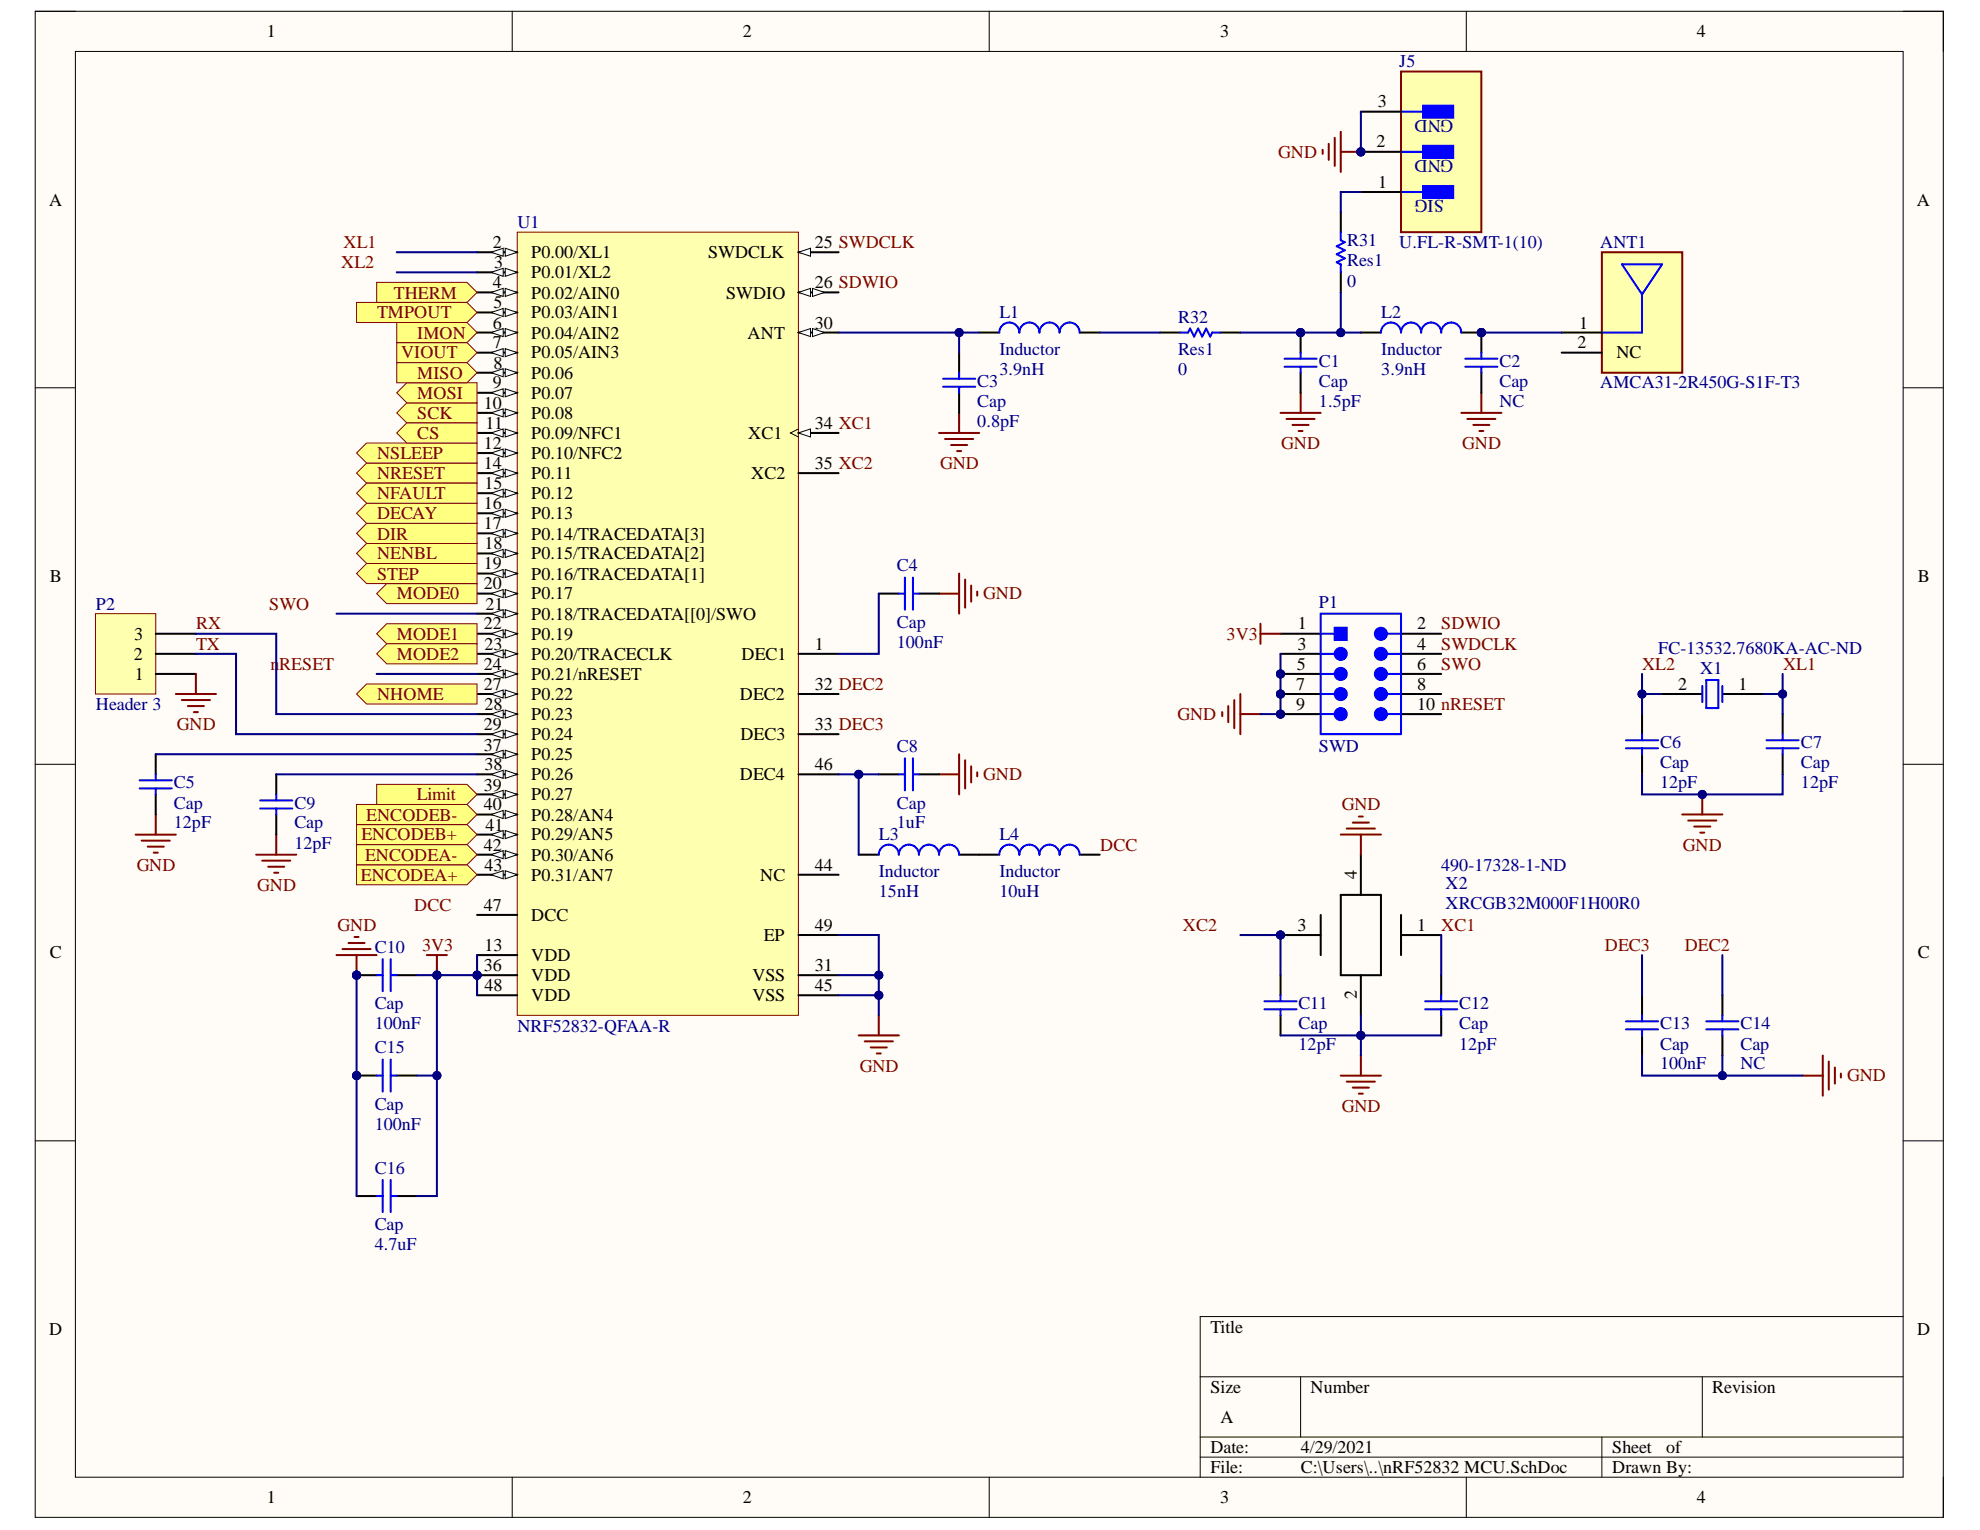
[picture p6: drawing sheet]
<svg xmlns="http://www.w3.org/2000/svg" width="279mm" height="216mm" viewBox="0 0 279 216" stroke-linecap="round" stroke-linejoin="round" font-family="sans-serif">
<defs><g id="words">
<g font-size="2.5">
<text x="37.6" y="5.3">1</text>
<text x="104.8" y="5.3">2</text>
<text x="172.2" y="5.3">3</text>
<text x="239.4" y="5.3">4</text>
<text x="194.4" y="15.1">3</text>
<text x="194.2" y="20.8">2</text>
<text x="6.9" y="29">A</text>
<text x="194.5" y="26.5">1</text>
<text x="270.5" y="29">A</text>
<text x="69.5" y="35">2</text>
<text x="115" y="35">25 SWDCLK</text>
<text x="69.5" y="40.7">4</text>
<text x="69.7" y="37.8">3</text>
<text x="75" y="36.5">P0.00/XL1</text>
<text x="75" y="39.3">P0.01/XL2</text>
<text x="99.9" y="36.5">SWDCLK</text>
<text x="115" y="40.7">26 SDWIO</text>
<text x="69.5" y="46.4">6</text>
<text x="69.6" y="43.5">5</text>
<text x="75" y="42.1">P0.02/AIN0</text>
<text x="75" y="44.9">P0.03/AIN1</text>
<text x="75" y="47.8">P0.04/AIN2</text>
<text x="102.5" y="42.1">SWDIO</text>
<text x="105.5" y="47.8">ANT</text>
<text x="115" y="46.4">30</text>
<text x="222.8" y="46.4">1</text>
<text x="69.5" y="49.1">7</text>
<text x="69.6" y="52">8</text>
<text x="75" y="50.6">P0.05/AIN3</text>
<text x="75" y="53.5">P0.06</text>
<text x="222.6" y="49.1">2</text>
<text x="228.1" y="50.6">NC</text>
<text x="68.3" y="57.7">10</text>
<text x="69.5" y="54.8">9</text>
<text x="75" y="56.3">P0.07</text>
<text x="75" y="59.1">P0.08</text>
<text x="68.3" y="63.4">12</text>
<text x="68.5" y="60.5">11</text>
<text x="75" y="61.9">P0.09/NFC1</text>
<text x="75" y="64.8">P0.10/NFC2</text>
<text x="105.6" y="61.9">XC1</text>
<text x="115" y="60.5">34 XC1</text>
<text x="68.3" y="71.8">16</text>
<text x="68.3" y="66.2">14</text>
<text x="68.4" y="69">15</text>
<text x="75" y="70.5">P0.12</text>
<text x="75" y="67.6">P0.11</text>
<text x="106" y="67.6">XC2</text>
<text x="115" y="66.2">35 XC2</text>
<text x="68.3" y="74.7">17</text>
<text x="68.4" y="77.5">18</text>
<text x="75" y="73.3">P0.13</text>
<text x="75" y="76.1">P0.14/TRACEDATA[3]</text>
<text x="7" y="82.1">B</text>
<text x="68.3" y="80.4">19</text>
<text x="68.3" y="83.2">20</text>
<text x="75" y="78.9">P0.15/TRACEDATA[2]</text>
<text x="75" y="81.8">P0.16/TRACEDATA[1]</text>
<text x="270.6" y="82.1">B</text>
<text x="68.3" y="88.8">22</text>
<text x="68.5" y="86">21</text>
<text x="75" y="84.6">P0.17</text>
<text x="75" y="87.5">P0.18/TRACEDATA[[0]/SWO</text>
<text x="183.2" y="88.8">1</text>
<text x="200" y="88.8">2</text>
<text x="18.9" y="93.1">2</text>
<text x="19" y="90.3">3</text>
<text x="19" y="95.9">1</text>
<text x="68.3" y="94.6">24</text>
<text x="68.4" y="91.7">23</text>
<text x="75" y="90.3">P0.19</text>
<text x="75" y="93.1">P0.20/TRACECLK</text>
<text x="75" y="95.9">P0.21/nRESET</text>
<text x="104.7" y="93.1">DEC1</text>
<text x="115" y="91.7">1</text>
<text x="183" y="94.6">5</text>
<text x="183.1" y="91.7">3</text>
<text x="200" y="91.7">4</text>
<text x="200" y="94.6">6</text>
<text x="68.3" y="97.4">27</text>
<text x="68.4" y="100.2">28</text>
<text x="75" y="98.8">P0.22</text>
<text x="75" y="101.6">P0.23</text>
<text x="104.4" y="98.8">DEC2</text>
<text x="115" y="97.4">32 DEC2</text>
<text x="182.9" y="97.4">7</text>
<text x="182.9" y="100.2">9</text>
<text x="200" y="97.4">8</text>
<text x="200" y="100.2">10 nRESET</text>
<text x="236.8" y="97.4">2</text>
<text x="245.3" y="97.4">1</text>
<text x="68.3" y="103">29</text>
<text x="68.3" y="105.9">37</text>
<text x="75" y="104.5">P0.24</text>
<text x="75" y="107.3">P0.25</text>
<text x="104.5" y="104.5">DEC3</text>
<text x="115" y="103">33 DEC3</text>
<text x="68.3" y="111.6">39</text>
<text x="68.4" y="108.7">38</text>
<text x="75" y="110.1">P0.26</text>
<text x="75" y="112.9">P0.27</text>
<text x="104.4" y="110.1">DEC4</text>
<text x="115" y="108.7">46</text>
<text x="68.3" y="114.4">40</text>
<text x="68.5" y="117.2">41</text>
<text x="75" y="115.8">P0.28/AN4</text>
<text x="75" y="118.6">P0.29/AN5</text>
<text x="68.3" y="120">42</text>
<text x="68.4" y="122.9">43</text>
<text x="75" y="121.5">P0.30/AN6</text>
<text x="75" y="124.3">P0.31/AN7</text>
<text x="107.3" y="124.3">NC</text>
<text x="115" y="122.9">44</text>
<text x="191.5" y="124" transform="rotate(-90 191.5 124)">4</text>
<text x="68.3" y="128.6">47</text>
<text x="75" y="129.9">DCC</text>
<text x="115" y="131.4">49</text>
<text x="183.1" y="131.4">3</text>
<text x="200" y="131.4">1</text>
<text x="7" y="135.3">C</text>
<text x="68.3" y="137">36</text>
<text x="68.4" y="134.2">13</text>
<text x="75" y="135.6">VDD</text>
<text x="107.8" y="132.8">EP</text>
<text x="115" y="137">31</text>
<text x="270.6" y="135.3">C</text>
<text x="68.4" y="139.9">48</text>
<text x="75" y="141.3">VDD</text>
<text x="75" y="138.5">VDD</text>
<text x="106.2" y="138.5">VSS</text>
<text x="106.2" y="141.3">VSS</text>
<text x="115" y="139.9">45</text>
<text x="191.5" y="141" transform="rotate(-90 191.5 141)">2</text>
<text x="6.9" y="188.4">D</text>
<text x="170.8" y="188">Title</text>
<text x="270.6" y="188.4">D</text>
<text x="170.8" y="196.6">Size</text>
<text x="184.9" y="196.6">Number</text>
<text x="241.6" y="196.6">Revision</text>
<text x="172.2" y="200.8">A</text>
<text x="170.8" y="205">Date:</text>
<text x="170.8" y="207.9">File:</text>
<text x="183.6" y="205">4/29/2021</text>
<text x="183.6" y="207.9">C:\Users\..\nRF52832 MCU.SchDoc</text>
<text x="227.5" y="205">Sheet</text>
<text x="227.5" y="207.9">Drawn By:</text>
<text x="235.1" y="205">of</text>
<text x="37.6" y="212.1">1</text>
<text x="104.8" y="212.1">2</text>
<text x="172.2" y="212.1">3</text>
<text x="239.4" y="212.1">4</text>
</g>
<g font-size="2.5" fill="#000080">
<text x="197.5" y="9.5">J5</text>
<text x="205.1" y="16.9" transform="rotate(-180 205.1 16.9)">GND</text>
<text x="205.1" y="22.6" transform="rotate(-180 205.1 22.6)">GND</text>
<text x="203.7" y="28.3" transform="rotate(-180 203.7 28.3)">SIG</text>
<text x="73" y="32.1">U1</text>
<text x="190.1" y="34.8">R31</text>
<text x="197.5" y="35">U.FL-R-SMT-1(10)</text>
<text x="225.8" y="35">ANT1</text>
<text x="190.1" y="40.4">0</text>
<text x="190.1" y="37.6">Res1</text>
<text x="141" y="44.9">L1</text>
<text x="166.2" y="45.5">R32</text>
<text x="194.9" y="44.9">L2</text>
<text x="141" y="52.9">3.9nH</text>
<text x="141" y="50.1">Inductor</text>
<text x="166.2" y="52.9">0</text>
<text x="166.2" y="50.1">Res1</text>
<text x="186.1" y="51.8">C1</text>
<text x="194.9" y="52.9">3.9nH</text>
<text x="194.9" y="50.1">Inductor</text>
<text x="211.6" y="51.8">C2</text>
<text x="137.9" y="54.6">C3</text>
<text x="137.9" y="57.4">Cap</text>
<text x="186.1" y="57.4">1.5pF</text>
<text x="186.1" y="54.6">Cap</text>
<text x="211.6" y="57.4">NC</text>
<text x="211.6" y="54.6">Cap</text>
<text x="225.8" y="54.8">AMCA31-2R450G-S1F-T3</text>
<text x="137.9" y="60.2">0.8pF</text>
<text x="126.6" y="80.6">C4</text>
<text x="13.5" y="86">P2</text>
<text x="126.6" y="88.6">Cap</text>
<text x="186.1" y="85.8">P1</text>
<text x="126.6" y="91.4">100nF</text>
<text x="234" y="92.3">FC-13532.7680KA-AC-ND</text>
<text x="239.9" y="95.1">X1</text>
<text x="13.5" y="100.2">Header 3</text>
<text x="126.6" y="106.2">C8</text>
<text x="186.1" y="106.2">SWD</text>
<text x="234.3" y="105.6">C6</text>
<text x="254.1" y="105.6">C7</text>
<text x="24.5" y="111.2">C5</text>
<text x="234.3" y="111.2">12pF</text>
<text x="234.3" y="108.4">Cap</text>
<text x="254.1" y="111.2">12pF</text>
<text x="254.1" y="108.4">Cap</text>
<text x="24.5" y="116.9">12pF</text>
<text x="24.5" y="114.1">Cap</text>
<text x="41.5" y="119.8">12pF</text>
<text x="41.5" y="114.1">C9</text>
<text x="41.5" y="116.9">Cap</text>
<text x="124" y="118.6">L3</text>
<text x="126.6" y="116.9">1uF</text>
<text x="126.6" y="114.1">Cap</text>
<text x="141" y="118.6">L4</text>
<text x="124" y="123.8">Inductor</text>
<text x="141" y="123.8">Inductor</text>
<text x="203.4" y="122.9">490-17328-1-ND</text>
<text x="204" y="125.4">X2</text>
<text x="124" y="126.5">15nH</text>
<text x="141" y="126.5">10uH</text>
<text x="204" y="128.2">XRCGB32M000F1H00R0</text>
<text x="52.9" y="134.5">C10</text>
<text x="52.9" y="142.4">Cap</text>
<text x="183.2" y="142.4">C11</text>
<text x="205.9" y="142.4">C12</text>
<text x="52.9" y="145.2">100nF</text>
<text x="52.9" y="148.6">C15</text>
<text x="73" y="145.6">NRF52832-QFAA-R</text>
<text x="183.2" y="148.1">12pF</text>
<text x="183.2" y="145.2">Cap</text>
<text x="205.9" y="148.1">12pF</text>
<text x="205.9" y="145.2">Cap</text>
<text x="234.3" y="145.2">C13</text>
<text x="234.3" y="148.1">Cap</text>
<text x="245.6" y="145.2">C14</text>
<text x="245.6" y="148.1">Cap</text>
<text x="234.3" y="150.9">100nF</text>
<text x="245.6" y="150.9">NC</text>
<text x="52.9" y="159.4">100nF</text>
<text x="52.9" y="156.6">Cap</text>
<text x="52.9" y="165.6">C16</text>
<text x="52.9" y="173.6">Cap</text>
<text x="52.9" y="176.4">4.7uF</text>
</g>
<g font-size="2.5" fill="#800000">
<text x="180.4" y="22.3">GND</text>
<text x="48.5" y="35">XL1</text>
<text x="48.1" y="37.8">XL2</text>
<text x="53.2" y="44.9">TMPOUT</text>
<text x="55.6" y="42.1">THERM</text>
<text x="58.9" y="47.8">IMON</text>
<text x="56.6" y="50.6">VIOUT</text>
<text x="58.9" y="53.5">MISO</text>
<text x="58.9" y="59.1">SCK</text>
<text x="58.9" y="56.3">MOSI</text>
<text x="53.2" y="64.8">NSLEEP</text>
<text x="58.9" y="61.9">CS</text>
<text x="180.8" y="63.4">GND</text>
<text x="206.3" y="63.4">GND</text>
<text x="53.2" y="67.6">NRESET</text>
<text x="53.2" y="70.5">NFAULT</text>
<text x="132.7" y="66.2">GND</text>
<text x="53.2" y="76.1">DIR</text>
<text x="53.2" y="73.3">DECAY</text>
<text x="53.2" y="78.9">NENBL</text>
<text x="53.2" y="81.8">STEP</text>
<text x="27.7" y="88.8">RX</text>
<text x="38" y="86">SWO</text>
<text x="56" y="84.6">MODE0</text>
<text x="138.7" y="84.6">GND</text>
<text x="203.4" y="88.8">SDWIO</text>
<text x="27.7" y="91.7">TX</text>
<text x="38.2" y="94.6">nRESET</text>
<text x="56" y="90.3">MODE1</text>
<text x="56" y="93.1">MODE2</text>
<text x="173.1" y="90.3">3V3</text>
<text x="203.4" y="91.7">SWDCLK</text>
<text x="203.4" y="94.6">SWO</text>
<text x="231.7" y="94.6">XL2</text>
<text x="251.6" y="94.6">XL1</text>
<text x="53.2" y="98.8">NHOME</text>
<text x="166.2" y="101.6">GND</text>
<text x="25" y="103">GND</text>
<text x="58.8" y="112.9">Limit</text>
<text x="138.7" y="110.1">GND</text>
<text x="51" y="118.6">ENCODEB+</text>
<text x="51.7" y="115.8">ENCODEB-</text>
<text x="189.3" y="114.4">GND</text>
<text x="19.3" y="122.9">GND</text>
<text x="36.3" y="125.7">GND</text>
<text x="50.9" y="124.3">ENCODEA+</text>
<text x="51.5" y="121.5">ENCODEA-</text>
<text x="155.2" y="120">DCC</text>
<text x="237.5" y="120">GND</text>
<text x="47.6" y="131.4">GND</text>
<text x="58.5" y="128.6">DCC</text>
<text x="166.9" y="131.4">XC2</text>
<text x="203.4" y="131.4">XC1</text>
<text x="59.6" y="134.2">3V3</text>
<text x="226.5" y="134.2">DEC3</text>
<text x="237.7" y="134.2">DEC2</text>
<text x="121.3" y="151.2">GND</text>
<text x="260.7" y="152.6">GND</text>
<text x="189.3" y="156.9">GND</text>
</g>
</g></defs>
<path d="M5 1.6h269.2v212.5h-269.2z" fill-rule="evenodd" fill="#fffcf8"/>
<path d="M5 1.6h269.2v212.5h-269.2z" fill="none" stroke="#000" stroke-width=".14"/>
<path d="M10.6 7.3h258v201.2h-258z" fill-rule="evenodd" fill="#fffcf8"/>
<g fill="none" stroke="#000" stroke-width=".14">
<path d="M5 1.6h5.6M10.6 7.3h258v201.2h-258zM72.3 1.6v5.7M139.6 1.6v5.7M206.9 1.6v5.7M268.6 1.6h5.6v5.7M5 54.7h5.6M268.6 54.7h5.6M5 107.8h5.6M268.6 107.8h5.6M5 161h5.6M268.6 161h5.6"/>
<path d="M169.4 194.3h99.2M183.5 194.3v8.5M240.2 194.3v8.5M268.6 185.8h-99.2v22.7M72.3 208.5v5.6M139.6 208.5v5.6M169.4 202.8h99.2M169.4 205.6h99.2M206.9 208.5v5.6M226 202.8v5.7M274.2 208.5v5.6"/>
</g>
<circle cx="67.3" cy="137.6" r=".57" fill="#000080"/>
<circle cx="67.3" cy="137.6" r=".57" fill="none" stroke="#000080" stroke-width=".14"/>
<path d="M73 32.8h39.7v110.5h-39.7z" fill-rule="evenodd" fill="#ffffb0"/>
<path d="M73 32.8h39.7v110.5h-39.7z" fill="none" stroke="#800000" stroke-width=".14"/>
<path d="M67.3 78.1h5.7" fill="none" stroke="#000" stroke-width=".29"/>
<path d="M71.3 77.5l1.7 .6-1.7 .6z" fill="#f8fcff"/>
<path d="M71.3 77.5l1.7 .6-1.7 .6z" fill="none" stroke="#000" stroke-width=".14"/>
<path d="M69.3 78.1l1.7-.6v1.2z" fill="#f8fcff"/>
<path d="M69.3 78.1l1.7-.6v1.2z" fill="none" stroke="#000" stroke-width=".14"/>
<path d="M67.3 129.1h5.7M67.3 120.6h5.7" fill="none" stroke="#000" stroke-width=".29"/>
<path d="M71.3 120l1.7 .6-1.7 .6z" fill="#f8fcff"/>
<path d="M71.3 120l1.7 .6-1.7 .6z" fill="none" stroke="#000" stroke-width=".14"/>
<path d="M69.3 120.6l1.7-.6v1.2z" fill="#f8fcff"/>
<path d="M69.3 120.6l1.7-.6v1.2z" fill="none" stroke="#000" stroke-width=".14"/>
<path d="M67.3 35.6h5.7" fill="none" stroke="#000" stroke-width=".29"/>
<path d="M71.3 35l1.7 .6-1.7 .6z" fill="#f8fcff"/>
<path d="M71.3 35l1.7 .6-1.7 .6z" fill="none" stroke="#000" stroke-width=".14"/>
<path d="M69.3 35.6l1.7-.6v1.2z" fill="#f8fcff"/>
<path d="M69.3 35.6l1.7-.6v1.2z" fill="none" stroke="#000" stroke-width=".14"/>
<path d="M67.3 38.4h5.7" fill="none" stroke="#000" stroke-width=".29"/>
<path d="M71.3 37.9l1.7 .5-1.7 .6z" fill="#f8fcff"/>
<path d="M71.3 37.9l1.7 .5-1.7 .6z" fill="none" stroke="#000" stroke-width=".14"/>
<path d="M69.3 38.4l1.7-.5v1.1z" fill="#f8fcff"/>
<path d="M69.3 38.4l1.7-.5v1.1z" fill="none" stroke="#000" stroke-width=".14"/>
<path d="M67.3 41.3h5.7" fill="none" stroke="#000" stroke-width=".29"/>
<path d="M71.3 40.7l1.7 .6-1.7 .5z" fill="#f8fcff"/>
<path d="M71.3 40.7l1.7 .6-1.7 .5z" fill="none" stroke="#000" stroke-width=".14"/>
<path d="M69.3 41.3l1.7-.6v1.1z" fill="#f8fcff"/>
<path d="M69.3 41.3l1.7-.6v1.1z" fill="none" stroke="#000" stroke-width=".14"/>
<path d="M67.3 44.1h5.7" fill="none" stroke="#000" stroke-width=".29"/>
<path d="M71.3 43.5l1.7 .6-1.7 .6z" fill="#f8fcff"/>
<path d="M71.3 43.5l1.7 .6-1.7 .6z" fill="none" stroke="#000" stroke-width=".14"/>
<path d="M69.3 44.1l1.7-.6v1.2z" fill="#f8fcff"/>
<path d="M69.3 44.1l1.7-.6v1.2z" fill="none" stroke="#000" stroke-width=".14"/>
<path d="M67.3 46.9h5.7" fill="none" stroke="#000" stroke-width=".29"/>
<path d="M71.3 46.4l1.7 .5-1.7 .6z" fill="#f8fcff"/>
<path d="M71.3 46.4l1.7 .5-1.7 .6z" fill="none" stroke="#000" stroke-width=".14"/>
<path d="M69.3 46.9l1.7-.5v1.1z" fill="#f8fcff"/>
<path d="M69.3 46.9l1.7-.5v1.1z" fill="none" stroke="#000" stroke-width=".14"/>
<path d="M67.3 49.8h5.7" fill="none" stroke="#000" stroke-width=".29"/>
<path d="M71.3 49.2l1.7 .6-1.7 .5z" fill="#f8fcff"/>
<path d="M71.3 49.2l1.7 .6-1.7 .5z" fill="none" stroke="#000" stroke-width=".14"/>
<path d="M69.3 49.8l1.7-.6v1.1z" fill="#f8fcff"/>
<path d="M69.3 49.8l1.7-.6v1.1z" fill="none" stroke="#000" stroke-width=".14"/>
<path d="M67.3 52.6h5.7" fill="none" stroke="#000" stroke-width=".29"/>
<path d="M71.3 52l1.7 .6-1.7 .6z" fill="#f8fcff"/>
<path d="M71.3 52l1.7 .6-1.7 .6z" fill="none" stroke="#000" stroke-width=".14"/>
<path d="M69.3 52.6l1.7-.6v1.2z" fill="#f8fcff"/>
<path d="M69.3 52.6l1.7-.6v1.2z" fill="none" stroke="#000" stroke-width=".14"/>
<path d="M67.3 55.4h5.7" fill="none" stroke="#000" stroke-width=".29"/>
<path d="M71.3 54.9l1.7 .5-1.7 .6z" fill="#f8fcff"/>
<path d="M71.3 54.9l1.7 .5-1.7 .6z" fill="none" stroke="#000" stroke-width=".14"/>
<path d="M69.3 55.4l1.7-.5v1.1z" fill="#f8fcff"/>
<path d="M69.3 55.4l1.7-.5v1.1z" fill="none" stroke="#000" stroke-width=".14"/>
<path d="M67.3 58.3h5.7M112.7 137.6h5.6M67.3 140.4h5.7" fill="none" stroke="#000" stroke-width=".29"/>
<path d="M71.3 57.7l1.7 .6-1.7 .5z" fill="#f8fcff"/>
<path d="M71.3 57.7l1.7 .6-1.7 .5z" fill="none" stroke="#000" stroke-width=".14"/>
<path d="M69.3 58.3l1.7-.6v1.1z" fill="#f8fcff"/>
<path d="M69.3 58.3l1.7-.6v1.1z" fill="none" stroke="#000" stroke-width=".14"/>
<path d="M67.3 61.1h5.7" fill="none" stroke="#000" stroke-width=".29"/>
<path d="M71.3 60.5l1.7 .6-1.7 .6z" fill="#f8fcff"/>
<path d="M71.3 60.5l1.7 .6-1.7 .6z" fill="none" stroke="#000" stroke-width=".14"/>
<path d="M69.3 61.1l1.7-.6v1.2z" fill="#f8fcff"/>
<path d="M69.3 61.1l1.7-.6v1.2z" fill="none" stroke="#000" stroke-width=".14"/>
<path d="M67.3 63.9h5.7" fill="none" stroke="#000" stroke-width=".29"/>
<path d="M71.3 63.4l1.7 .5-1.7 .6z" fill="#f8fcff"/>
<path d="M71.3 63.4l1.7 .5-1.7 .6z" fill="none" stroke="#000" stroke-width=".14"/>
<path d="M69.3 63.9l1.7-.5v1.1z" fill="#f8fcff"/>
<path d="M69.3 63.9l1.7-.5v1.1z" fill="none" stroke="#000" stroke-width=".14"/>
<path d="M67.3 69.6h5.7M67.3 134.8h5.7" fill="none" stroke="#000" stroke-width=".29"/>
<path d="M71.3 69l1.7 .6-1.7 .6z" fill="#f8fcff"/>
<path d="M71.3 69l1.7 .6-1.7 .6z" fill="none" stroke="#000" stroke-width=".14"/>
<path d="M69.3 69.6l1.7-.6v1.2z" fill="#f8fcff"/>
<path d="M69.3 69.6l1.7-.6v1.2z" fill="none" stroke="#000" stroke-width=".14"/>
<path d="M67.3 72.4h5.7" fill="none" stroke="#000" stroke-width=".29"/>
<path d="M71.3 71.9l1.7 .5-1.7 .6z" fill="#f8fcff"/>
<path d="M71.3 71.9l1.7 .5-1.7 .6z" fill="none" stroke="#000" stroke-width=".14"/>
<path d="M69.3 72.4l1.7-.5v1.1z" fill="#f8fcff"/>
<path d="M69.3 72.4l1.7-.5v1.1z" fill="none" stroke="#000" stroke-width=".14"/>
<path d="M67.3 66.8h5.7" fill="none" stroke="#000" stroke-width=".29"/>
<path d="M71.3 66.2l1.7 .6-1.7 .5z" fill="#f8fcff"/>
<path d="M71.3 66.2l1.7 .6-1.7 .5z" fill="none" stroke="#000" stroke-width=".14"/>
<path d="M69.3 66.8l1.7-.6v1.1z" fill="#f8fcff"/>
<path d="M69.3 66.8l1.7-.6v1.1z" fill="none" stroke="#000" stroke-width=".14"/>
<path d="M67.3 75.3h5.7" fill="none" stroke="#000" stroke-width=".29"/>
<path d="M71.3 74.7l1.7 .6-1.7 .5z" fill="#f8fcff"/>
<path d="M71.3 74.7l1.7 .6-1.7 .5z" fill="none" stroke="#000" stroke-width=".14"/>
<path d="M69.3 75.3l1.7-.6v1.1z" fill="#f8fcff"/>
<path d="M69.3 75.3l1.7-.6v1.1z" fill="none" stroke="#000" stroke-width=".14"/>
<path d="M67.3 80.9h5.7" fill="none" stroke="#000" stroke-width=".29"/>
<path d="M71.3 80.4l1.7 .5-1.7 .6z" fill="#f8fcff"/>
<path d="M71.3 80.4l1.7 .5-1.7 .6z" fill="none" stroke="#000" stroke-width=".14"/>
<path d="M69.3 80.9l1.7-.5v1.1z" fill="#f8fcff"/>
<path d="M69.3 80.9l1.7-.5v1.1z" fill="none" stroke="#000" stroke-width=".14"/>
<path d="M112.7 41.3h5.6" fill="none" stroke="#000" stroke-width=".29"/>
<path d="M112.7 41.3l1.7-.6v1.1z" fill="#f8fcff"/>
<path d="M112.7 41.3l1.7-.6v1.1z" fill="none" stroke="#000" stroke-width=".14"/>
<path d="M114.7 40.7l1.7 .6-1.7 .5z" fill="#f8fcff"/>
<path d="M114.7 40.7l1.7 .6-1.7 .5z" fill="none" stroke="#000" stroke-width=".14"/>
<path d="M112.7 35.6h5.6" fill="none" stroke="#000" stroke-width=".29"/>
<path d="M112.7 35.6l1.7-.6v1.2z" fill="#f8fcff"/>
<path d="M112.7 35.6l1.7-.6v1.2z" fill="none" stroke="#000" stroke-width=".14"/>
<path d="M67.3 83.8h5.7" fill="none" stroke="#000" stroke-width=".29"/>
<path d="M71.3 83.2l1.7 .6-1.7 .5z" fill="#f8fcff"/>
<path d="M71.3 83.2l1.7 .6-1.7 .5z" fill="none" stroke="#000" stroke-width=".14"/>
<path d="M69.3 83.8l1.7-.6v1.1z" fill="#f8fcff"/>
<path d="M69.3 83.8l1.7-.6v1.1z" fill="none" stroke="#000" stroke-width=".14"/>
<path d="M67.3 86.6h5.7" fill="none" stroke="#000" stroke-width=".29"/>
<path d="M71.3 86l1.7 .6-1.7 .6z" fill="#f8fcff"/>
<path d="M71.3 86l1.7 .6-1.7 .6z" fill="none" stroke="#000" stroke-width=".14"/>
<path d="M69.3 86.6l1.7-.6v1.2z" fill="#f8fcff"/>
<path d="M69.3 86.6l1.7-.6v1.2z" fill="none" stroke="#000" stroke-width=".14"/>
<path d="M67.3 89.4h5.7" fill="none" stroke="#000" stroke-width=".29"/>
<path d="M71.3 88.9l1.7 .5-1.7 .6z" fill="#f8fcff"/>
<path d="M71.3 88.9l1.7 .5-1.7 .6z" fill="none" stroke="#000" stroke-width=".14"/>
<path d="M69.3 89.4l1.7-.5v1.1z" fill="#f8fcff"/>
<path d="M69.3 89.4l1.7-.5v1.1z" fill="none" stroke="#000" stroke-width=".14"/>
<path d="M67.3 92.3h5.7" fill="none" stroke="#000" stroke-width=".29"/>
<path d="M71.3 91.7l1.7 .6-1.7 .5z" fill="#f8fcff"/>
<path d="M71.3 91.7l1.7 .6-1.7 .5z" fill="none" stroke="#000" stroke-width=".14"/>
<path d="M69.3 92.3l1.7-.6v1.1z" fill="#f8fcff"/>
<path d="M69.3 92.3l1.7-.6v1.1z" fill="none" stroke="#000" stroke-width=".14"/>
<path d="M112.7 97.9h5.6M67.3 123.4h5.7" fill="none" stroke="#000" stroke-width=".29"/>
<path d="M71.3 122.9l1.7 .5-1.7 .6z" fill="#f8fcff"/>
<path d="M71.3 122.9l1.7 .5-1.7 .6z" fill="none" stroke="#000" stroke-width=".14"/>
<path d="M69.3 123.4l1.7-.5v1.1z" fill="#f8fcff"/>
<path d="M69.3 123.4l1.7-.5v1.1z" fill="none" stroke="#000" stroke-width=".14"/>
<path d="M112.7 46.9h5.6" fill="none" stroke="#000" stroke-width=".29"/>
<path d="M112.7 46.9l1.7-.5v1.1z" fill="#f8fcff"/>
<path d="M112.7 46.9l1.7-.5v1.1z" fill="none" stroke="#000" stroke-width=".14"/>
<path d="M114.7 46.4l1.7 .5-1.7 .6z" fill="#f8fcff"/>
<path d="M114.7 46.4l1.7 .5-1.7 .6z" fill="none" stroke="#000" stroke-width=".14"/>
<path d="M112.7 103.6h5.6M112.7 109.3h5.6M67.3 137.6h5.7M112.7 123.4h5.6M112.7 140.4h5.6" fill="none" stroke="#000" stroke-width=".29"/>
<circle cx="67.3" cy="137.6" r=".57" fill="#000080"/>
<circle cx="67.3" cy="137.6" r=".57" fill="none" stroke="#000080" stroke-width=".14"/>
<path d="M112.7 61.1h5.6" fill="none" stroke="#000" stroke-width=".29"/>
<path d="M112.7 61.1l1.7-.6v1.2z" fill="#f8fcff"/>
<path d="M112.7 61.1l1.7-.6v1.2zM112.7 60.5l-1.2 .6 1.2 .6" fill="none" stroke="#000" stroke-width=".14"/>
<path d="M112.7 66.8h5.6M67.3 95.1h5.7M112.7 92.3h5.6" fill="none" stroke="#000" stroke-width=".29"/>
<path d="M71.3 94.5l1.7 .6-1.7 .6z" fill="#f8fcff"/>
<path d="M71.3 94.5l1.7 .6-1.7 .6z" fill="none" stroke="#000" stroke-width=".14"/>
<path d="M69.3 95.1l1.7-.6v1.2z" fill="#f8fcff"/>
<path d="M69.3 95.1l1.7-.6v1.2z" fill="none" stroke="#000" stroke-width=".14"/>
<path d="M67.3 97.9h5.7" fill="none" stroke="#000" stroke-width=".29"/>
<path d="M71.3 97.4l1.7 .5-1.7 .6z" fill="#f8fcff"/>
<path d="M71.3 97.4l1.7 .5-1.7 .6z" fill="none" stroke="#000" stroke-width=".14"/>
<path d="M69.3 97.9l1.7-.5v1.1z" fill="#f8fcff"/>
<path d="M69.3 97.9l1.7-.5v1.1z" fill="none" stroke="#000" stroke-width=".14"/>
<path d="M67.3 100.8h5.7" fill="none" stroke="#000" stroke-width=".29"/>
<path d="M71.3 100.2l1.7 .6-1.7 .5z" fill="#f8fcff"/>
<path d="M71.3 100.2l1.7 .6-1.7 .5z" fill="none" stroke="#000" stroke-width=".14"/>
<path d="M69.3 100.8l1.7-.6v1.1z" fill="#f8fcff"/>
<path d="M69.3 100.8l1.7-.6v1.1z" fill="none" stroke="#000" stroke-width=".14"/>
<path d="M67.3 103.6h5.7" fill="none" stroke="#000" stroke-width=".29"/>
<path d="M71.3 103l1.7 .6-1.7 .6z" fill="#f8fcff"/>
<path d="M71.3 103l1.7 .6-1.7 .6z" fill="none" stroke="#000" stroke-width=".14"/>
<path d="M69.3 103.6l1.7-.6v1.2z" fill="#f8fcff"/>
<path d="M69.3 103.6l1.7-.6v1.2z" fill="none" stroke="#000" stroke-width=".14"/>
<path d="M67.3 106.4h5.7" fill="none" stroke="#000" stroke-width=".29"/>
<path d="M71.3 105.9l1.7 .5-1.7 .6z" fill="#f8fcff"/>
<path d="M71.3 105.9l1.7 .5-1.7 .6z" fill="none" stroke="#000" stroke-width=".14"/>
<path d="M69.3 106.4l1.7-.5v1.1z" fill="#f8fcff"/>
<path d="M69.3 106.4l1.7-.5v1.1z" fill="none" stroke="#000" stroke-width=".14"/>
<path d="M67.3 109.3h5.7" fill="none" stroke="#000" stroke-width=".29"/>
<path d="M71.3 108.7l1.7 .6-1.7 .5z" fill="#f8fcff"/>
<path d="M71.3 108.7l1.7 .6-1.7 .5z" fill="none" stroke="#000" stroke-width=".14"/>
<path d="M69.3 109.3l1.7-.6v1.1z" fill="#f8fcff"/>
<path d="M69.3 109.3l1.7-.6v1.1z" fill="none" stroke="#000" stroke-width=".14"/>
<path d="M67.3 112.1h5.7" fill="none" stroke="#000" stroke-width=".29"/>
<path d="M71.3 111.5l1.7 .6-1.7 .6z" fill="#f8fcff"/>
<path d="M71.3 111.5l1.7 .6-1.7 .6z" fill="none" stroke="#000" stroke-width=".14"/>
<path d="M69.3 112.1l1.7-.6v1.2z" fill="#f8fcff"/>
<path d="M69.3 112.1l1.7-.6v1.2z" fill="none" stroke="#000" stroke-width=".14"/>
<path d="M67.3 114.9h5.7" fill="none" stroke="#000" stroke-width=".29"/>
<path d="M71.3 114.4l1.7 .5-1.7 .6z" fill="#f8fcff"/>
<path d="M71.3 114.4l1.7 .5-1.7 .6z" fill="none" stroke="#000" stroke-width=".14"/>
<path d="M69.3 114.9l1.7-.5v1.1z" fill="#f8fcff"/>
<path d="M69.3 114.9l1.7-.5v1.1z" fill="none" stroke="#000" stroke-width=".14"/>
<path d="M67.3 117.8h5.7" fill="none" stroke="#000" stroke-width=".29"/>
<path d="M71.3 117.2l1.7 .6-1.7 .5z" fill="#f8fcff"/>
<path d="M71.3 117.2l1.7 .6-1.7 .5z" fill="none" stroke="#000" stroke-width=".14"/>
<path d="M69.3 117.8l1.7-.6v1.1z" fill="#f8fcff"/>
<path d="M69.3 117.8l1.7-.6v1.1z" fill="none" stroke="#000" stroke-width=".14"/>
<path d="M112.7 131.9h5.6" fill="none" stroke="#000" stroke-width=".29"/>
<g fill="none" stroke="#800000" stroke-width=".29">
<path d="M132.5 83.8h2.8M135.3 80.9v5.7M136.2 81.8v4M137 82.6v2.3M137.9 83.5v.6M19.1 117.8h5.7M20 118.6h4M20.8 119.5h2.3M22 114.9v2.9M39 117.8v2.8M21.7 120.3h.6M36.1 120.6h5.7"/>
<path d="M37 121.5h4M37.8 122.3h2.3M38.7 123.2h.6M60.2 134.8h2.9M61.7 134.8v2.8M254.4 151.8h2.8M257.2 148.9v5.7M258.1 149.8v4M258.9 150.6v2.3M259.8 151.5v.6"/>
</g>
<circle cx="61.7" cy="137.6" r=".57" fill="#000080"/>
<circle cx="61.7" cy="137.6" r=".57" fill="none" stroke="#000080" stroke-width=".14"/>
<path d="M47.5 134.8h5.7M48.3 133.9h4M49.2 133.1h2.2M50 132.2h.6M50.3 134.8v2.8" fill="none" stroke="#800000" stroke-width=".29"/>
<circle cx="50.3" cy="137.6" r=".57" fill="#000080"/>
<circle cx="50.3" cy="137.6" r=".57" fill="none" stroke="#000080" stroke-width=".14"/>
<g fill="none" stroke="#800000" stroke-width=".29">
<path d="M135.3 58.3v2.8M132.5 61.1h5.7M133.4 61.9h3.9M134.2 62.8h2.3M135.1 63.6h.5M132.5 109.3h2.8M135.3 106.4v5.7M136.2 107.3v4M137 108.1v2.3M137.9 109v.6M121.2 146.1h5.6M122 147h4"/>
<path d="M122.9 147.8h2.2M123.7 148.7h.6M124 143.3v2.8"/>
</g>
<circle cx="180.7" cy="95.1" r=".57" fill="#000080"/>
<circle cx="180.7" cy="95.1" r=".57" fill="none" stroke="#000080" stroke-width=".14"/>
<circle cx="180.7" cy="97.9" r=".57" fill="#000080"/>
<circle cx="180.7" cy="97.9" r=".57" fill="none" stroke="#000080" stroke-width=".14"/>
<circle cx="180.7" cy="100.8" r=".57" fill="#000080"/>
<circle cx="180.7" cy="100.8" r=".57" fill="none" stroke="#000080" stroke-width=".14"/>
<path d="M180.7 89.4h5.7M180.7 92.3h5.7M180.7 95.1h5.7M197.7 89.4h5.7M197.7 92.3h5.7" fill="none" stroke="#000" stroke-width=".29"/>
<circle cx="180.7" cy="95.1" r=".57" fill="#000080"/>
<circle cx="180.7" cy="95.1" r=".57" fill="none" stroke="#000080" stroke-width=".14"/>
<path d="M180.7 97.9h5.7M197.7 95.1h5.7" fill="none" stroke="#000" stroke-width=".29"/>
<circle cx="180.7" cy="97.9" r=".57" fill="#000080"/>
<circle cx="180.7" cy="97.9" r=".57" fill="none" stroke="#000080" stroke-width=".14"/>
<path d="M197.7 97.9h5.7M180.7 100.8h5.7" fill="none" stroke="#000" stroke-width=".29"/>
<circle cx="180.7" cy="100.8" r=".57" fill="#000080"/>
<circle cx="180.7" cy="100.8" r=".57" fill="none" stroke="#000080" stroke-width=".14"/>
<path d="M197.7 100.8h5.7" fill="none" stroke="#000" stroke-width=".29"/>
<path d="M186.4 92.3h1.9" fill="none" stroke="#00f" stroke-width=".29"/>
<circle cx="189.2" cy="92.3" r=".85" fill="#00f"/>
<g fill="none" stroke="#00f" stroke-width=".29">
<path d="M195.7 92.3h2"/>
<circle cx="189.2" cy="92.3" r=".85"/>
</g>
<circle cx="194.9" cy="92.3" r=".85" fill="#00f"/>
<g fill="none" stroke="#00f" stroke-width=".29">
<path d="M186.4 89.4h1.9M195.7 89.4h2"/>
<circle cx="194.9" cy="92.3" r=".85"/>
</g>
<circle cx="194.9" cy="89.4" r=".85" fill="#00f"/>
<g fill="none" stroke="#00f" stroke-width=".29">
<path d="M186.4 86.6h11.3v17h-11.3zM186.4 97.9h1.9"/>
<circle cx="194.9" cy="89.4" r=".85"/>
</g>
<circle cx="189.2" cy="97.9" r=".85" fill="#00f"/>
<g fill="none" stroke="#00f" stroke-width=".29">
<path d="M195.7 97.9h2"/>
<circle cx="189.2" cy="97.9" r=".85"/>
</g>
<circle cx="194.9" cy="97.9" r=".85" fill="#00f"/>
<g fill="none" stroke="#00f" stroke-width=".29">
<path d="M186.4 95.1h1.9"/>
<circle cx="194.9" cy="97.9" r=".85"/>
</g>
<circle cx="189.2" cy="95.1" r=".85" fill="#00f"/>
<g fill="none" stroke="#00f" stroke-width=".29">
<path d="M195.7 95.1h2"/>
<circle cx="189.2" cy="95.1" r=".85"/>
</g>
<circle cx="194.9" cy="95.1" r=".85" fill="#00f"/>
<g fill="none" stroke="#00f" stroke-width=".29">
<path d="M186.4 100.8h1.9"/>
<circle cx="194.9" cy="95.1" r=".85"/>
</g>
<circle cx="189.2" cy="100.8" r=".85" fill="#00f"/>
<g fill="none" stroke="#00f" stroke-width=".29">
<path d="M195.7 100.8h2"/>
<circle cx="189.2" cy="100.8" r=".85"/>
</g>
<circle cx="194.9" cy="100.8" r=".85" fill="#00f"/>
<circle cx="194.9" cy="100.8" r=".85" fill="none" stroke="#00f" stroke-width=".29"/>
<path d="M188.3 88.6h1.7v1.7h-1.7z" fill-rule="evenodd" fill="#00f"/>
<path d="M188.3 88.6h1.7v1.7h-1.7z" fill="none" stroke="#00f" stroke-width=".29"/>
<path d="M173.3 99.6v2.3M174.2 98.8v4M175 97.9v5.7M177.9 88v2.8M177.9 89.4h2.8M172.5 100.5v.6M175 100.8h2.9" fill="none" stroke="#800000" stroke-width=".29"/>
<circle cx="180.7" cy="131.9" r=".57" fill="#000080"/>
<circle cx="180.7" cy="131.9" r=".57" fill="none" stroke="#000080" stroke-width=".14"/>
<path d="M180.7 131.9h5.7M186.4 129.1v5.7M189.2 126.3h5.7v11.3h-5.7zM197.7 129.1v5.7M197.7 131.9h5.7" fill="none" stroke="#000" stroke-width=".29"/>
<circle cx="180.7" cy="131.9" r=".57" fill="#000080"/>
<circle cx="180.7" cy="131.9" r=".57" fill="none" stroke="#000080" stroke-width=".14"/>
<path d="M192 120.6v5.7M192 137.6v5.7" fill="none" stroke="#000" stroke-width=".29"/>
<path d="M189.2 117.8h5.7M190 116.9h4M190.9 116.1h2.3M191.7 115.2h.6M192 117.8v2.8M189.2 151.8h5.7M190 152.6h4M190.9 153.5h2.3M191.7 154.3h.6M192 148.9v2.9" fill="none" stroke="#800000" stroke-width=".29"/>
<path d="M50.3 122h15.6l1.4 1.4-1.4 1.5h-15.6z" fill-rule="evenodd" fill="#ffff80"/>
<path d="M50.3 122h15.6l1.4 1.4-1.4 1.5h-15.6z" fill="none" stroke="#800000" stroke-width=".14"/>
<path d="M50.3 116.4h15.6l1.4 1.4-1.4 1.4h-15.6z" fill-rule="evenodd" fill="#ffff80"/>
<path d="M50.3 116.4h15.6l1.4 1.4-1.4 1.4h-15.6z" fill="none" stroke="#800000" stroke-width=".14"/>
<path d="M50.3 119.2h15.6l1.4 1.4-1.4 1.4h-15.6z" fill-rule="evenodd" fill="#ffff80"/>
<path d="M50.3 119.2h15.6l1.4 1.4-1.4 1.4h-15.6z" fill="none" stroke="#800000" stroke-width=".14"/>
<path d="M50.3 113.5h15.6l1.4 1.4-1.4 1.5h-15.6z" fill-rule="evenodd" fill="#ffff80"/>
<path d="M50.3 113.5h15.6l1.4 1.4-1.4 1.5h-15.6z" fill="none" stroke="#800000" stroke-width=".14"/>
<path d="M56 48.3h9.9l1.4 1.5-1.4 1.4h-9.9z" fill-rule="evenodd" fill="#ffff80"/>
<path d="M56 48.3h9.9l1.4 1.5-1.4 1.4h-9.9z" fill="none" stroke="#800000" stroke-width=".14"/>
<path d="M53.2 39.8h12.7l1.4 1.5-1.4 1.4h-12.7z" fill-rule="evenodd" fill="#ffff80"/>
<path d="M53.2 39.8h12.7l1.4 1.5-1.4 1.4h-12.7z" fill="none" stroke="#800000" stroke-width=".14"/>
<path d="M56 45.5h9.9l1.4 1.4-1.4 1.4h-9.9z" fill-rule="evenodd" fill="#ffff80"/>
<path d="M56 45.5h9.9l1.4 1.4-1.4 1.4h-9.9z" fill="none" stroke="#800000" stroke-width=".14"/>
<path d="M53.2 83.8l1.4-1.5h12.7v2.9h-12.7z" fill-rule="evenodd" fill="#ffff80"/>
<path d="M53.2 83.8l1.4-1.5h12.7v2.9h-12.7z" fill="none" stroke="#800000" stroke-width=".14"/>
<path d="M53.2 89.4l1.4-1.4h12.7v2.8h-12.7z" fill-rule="evenodd" fill="#ffff80"/>
<path d="M53.2 89.4l1.4-1.4h12.7v2.8h-12.7z" fill="none" stroke="#800000" stroke-width=".14"/>
<path d="M53.2 92.3l1.4-1.5h12.7v2.9h-12.7z" fill-rule="evenodd" fill="#ffff80"/>
<path d="M53.2 92.3l1.4-1.5h12.7v2.9h-12.7z" fill="none" stroke="#800000" stroke-width=".14"/>
<path d="M50.3 78.1l1.4-1.4h15.6v2.8h-15.6z" fill-rule="evenodd" fill="#ffff80"/>
<path d="M50.3 78.1l1.4-1.4h15.6v2.8h-15.6z" fill="none" stroke="#800000" stroke-width=".14"/>
<path d="M50.3 80.9l1.4-1.4h15.6v2.8h-15.6z" fill-rule="evenodd" fill="#ffff80"/>
<path d="M50.3 80.9l1.4-1.4h15.6v2.8h-15.6z" fill="none" stroke="#800000" stroke-width=".14"/>
<path d="M50.3 75.3l1.4-1.5h15.6v2.9h-15.6z" fill-rule="evenodd" fill="#ffff80"/>
<path d="M50.3 75.3l1.4-1.5h15.6v2.9h-15.6z" fill="none" stroke="#800000" stroke-width=".14"/>
<path d="M50.3 72.4l1.4-1.4h15.6v2.8h-15.6z" fill-rule="evenodd" fill="#ffff80"/>
<path d="M50.3 72.4l1.4-1.4h15.6v2.8h-15.6z" fill="none" stroke="#800000" stroke-width=".14"/>
<path d="M50.3 66.8l1.4-1.5h15.6v2.9h-15.6z" fill-rule="evenodd" fill="#ffff80"/>
<path d="M50.3 66.8l1.4-1.5h15.6v2.9h-15.6z" fill="none" stroke="#800000" stroke-width=".14"/>
<path d="M50.3 63.9l1.4-1.4h15.6v2.8h-15.6z" fill-rule="evenodd" fill="#ffff80"/>
<path d="M50.3 63.9l1.4-1.4h15.6v2.8h-15.6z" fill="none" stroke="#800000" stroke-width=".14"/>
<path d="M50.3 69.6l1.4-1.4h15.6v2.8h-15.6z" fill-rule="evenodd" fill="#ffff80"/>
<path d="M50.3 69.6l1.4-1.4h15.6v2.8h-15.6z" fill="none" stroke="#800000" stroke-width=".14"/>
<path d="M50.3 97.9l1.4-1.4h15.6v2.8h-15.6z" fill-rule="evenodd" fill="#ffff80"/>
<path d="M50.3 97.9l1.4-1.4h15.6v2.8h-15.6z" fill="none" stroke="#800000" stroke-width=".14"/>
<path d="M56 58.3l1.4-1.5h9.9v2.9h-9.9z" fill-rule="evenodd" fill="#ffff80"/>
<path d="M56 58.3l1.4-1.5h9.9v2.9h-9.9z" fill="none" stroke="#800000" stroke-width=".14"/>
<path d="M56 55.4l1.4-1.4h9.9v2.8h-9.9z" fill-rule="evenodd" fill="#ffff80"/>
<path d="M56 55.4l1.4-1.4h9.9v2.8h-9.9z" fill="none" stroke="#800000" stroke-width=".14"/>
<path d="M56 51.2h9.9l1.4 1.4-1.4 1.4h-9.9z" fill-rule="evenodd" fill="#ffff80"/>
<path d="M56 51.2h9.9l1.4 1.4-1.4 1.4h-9.9z" fill="none" stroke="#800000" stroke-width=".14"/>
<path d="M56 61.1l1.4-1.4h9.9v2.8h-9.9z" fill-rule="evenodd" fill="#ffff80"/>
<path d="M56 61.1l1.4-1.4h9.9v2.8h-9.9z" fill="none" stroke="#800000" stroke-width=".14"/>
<path d="M180.7 58.3h5.7M181.5 59.1h4M182.4 60h2.3M183.5 55.4v2.9M206.2 58.3h5.7M207 59.1h4M207.9 60h2.3M209 55.4v2.9M183.2 60.8h.6M208.8 60.8h.5" fill="none" stroke="#800000" stroke-width=".29"/>
<path d="M226 35.6h11.4v17h-11.4z" fill-rule="evenodd" fill="#ffffb0"/>
<path d="M226 35.6h11.4v17h-11.4z" fill="none" stroke="#800000" stroke-width=".29"/>
<path d="M228.9 37.3h5.6l-2.8 4.2zM231.7 41.3v5.6h-5.7" fill="none" stroke="#00f" stroke-width=".29"/>
<path d="M220.4 46.9h5.6M220.4 49.8h5.6" fill="none" stroke="#000" stroke-width=".29"/>
<path d="M50.3 42.7h15.6l1.4 1.4-1.4 1.4h-15.6z" fill-rule="evenodd" fill="#ffff80"/>
<path d="M50.3 42.7h15.6l1.4 1.4-1.4 1.4h-15.6z" fill="none" stroke="#800000" stroke-width=".14"/>
<path d="M231.7 100.8v2.8M231.7 106.4v2.9M251.5 100.8v2.8M251.5 106.4v2.9M180.7 137.6v2.8M203.4 137.6v2.8M180.7 143.3v2.8M203.4 143.3v2.8" fill="none" stroke="#000" stroke-width=".29"/>
<g fill="none" stroke="#00f" stroke-width=".29">
<path d="M229.4 104.5h4.6M229.4 105.6h4.6M231.7 103.6v.9M231.7 105.6v.8M249.3 104.5h4.5M249.3 105.6h4.5M251.5 103.6v.9M251.5 105.6v.8M178.4 141.3h4.6M178.4 142.4h4.6M180.7 140.4v.9M180.7 142.4v.9"/>
<path d="M201.1 141.3h4.5M201.1 142.4h4.5M203.4 140.4v.9M203.4 142.4v.9"/>
</g>
<circle cx="209" cy="46.9" r=".57" fill="#000080"/>
<circle cx="209" cy="46.9" r=".57" fill="none" stroke="#000080" stroke-width=".14"/>
<path d="M209 46.9v2.9M209 52.6v2.8" fill="none" stroke="#000" stroke-width=".29"/>
<circle cx="209" cy="46.9" r=".57" fill="#000080"/>
<circle cx="209" cy="46.9" r=".57" fill="none" stroke="#000080" stroke-width=".14"/>
<path d="M206.8 50.6h4.5M206.8 51.7h4.5M209 49.8v.8M209 51.7v.9" fill="none" stroke="#00f" stroke-width=".29"/>
<circle cx="183.5" cy="46.9" r=".57" fill="#000080"/>
<circle cx="183.5" cy="46.9" r=".57" fill="none" stroke="#000080" stroke-width=".14"/>
<path d="M183.5 46.9v2.9M183.5 52.6v2.8" fill="none" stroke="#000" stroke-width=".29"/>
<circle cx="183.5" cy="46.9" r=".57" fill="#000080"/>
<circle cx="183.5" cy="46.9" r=".57" fill="none" stroke="#000080" stroke-width=".14"/>
<g fill="none" stroke="#00f" stroke-width=".29">
<path d="M133.1 53.4h4.5M133.1 54.6h4.5M135.3 52.6v.8M135.3 54.6v.8M181.3 50.6h4.5M181.3 51.7h4.5M183.5 49.8v.8M183.5 51.7v.9M19.7 111.3h4.5M19.7 110.1h4.5M22 109.3v.8M22 111.3v.8"/>
<path d="M36.7 114.1h4.5M36.7 113h4.5M39 112.1v.9M39 114.1v.8"/>
</g>
<path d="M135.3 49.8v2.8M135.3 55.4v2.9M22 106.4v2.9M22 112.1v2.8M39 109.3v2.8M39 114.9v2.9" fill="none" stroke="#000" stroke-width=".29"/>
<circle cx="50.3" cy="137.6" r=".57" fill="#000080"/>
<circle cx="50.3" cy="137.6" r=".57" fill="none" stroke="#000080" stroke-width=".14"/>
<path d="M50.3 137.6h2.9M56 137.6h2.8" fill="none" stroke="#000" stroke-width=".29"/>
<circle cx="50.3" cy="137.6" r=".57" fill="#000080"/>
<circle cx="50.3" cy="137.6" r=".57" fill="none" stroke="#000080" stroke-width=".14"/>
<path d="M53.2 137.6h.8M54 135.3v4.6M55.1 135.3v4.6M55.1 137.6h.9" fill="none" stroke="#00f" stroke-width=".29"/>
<circle cx="50.3" cy="151.8" r=".57" fill="#000080"/>
<circle cx="50.3" cy="151.8" r=".57" fill="none" stroke="#000080" stroke-width=".14"/>
<path d="M50.3 151.8h2.9M56 151.8h2.8" fill="none" stroke="#000" stroke-width=".29"/>
<circle cx="50.3" cy="151.8" r=".57" fill="#000080"/>
<circle cx="50.3" cy="151.8" r=".57" fill="none" stroke="#000080" stroke-width=".14"/>
<g fill="none" stroke="#00f" stroke-width=".29">
<path d="M126.8 83.8h.9M127.7 81.5v4.5M128.8 81.5v4.5M128.8 83.8h.9M126.8 109.3h.9M127.7 107v4.5M128.8 107v4.5M128.8 109.3h.9M124 120.6a1.42 1.42 0 0 1 1.4-1.4 1.42 1.42 0 0 1 1.4 1.4 1.42 1.42 0 0 1 1.5-1.4 1.42 1.42 0 0 1 1.4 1.4 1.42 1.42 0 0 1 1.4-1.4 1.42 1.42 0 0 1 1.4 1.4 1.42 1.42 0 0 1 1.4-1.4 1.42 1.42 0 0 1 1.4 1.4M141 120.6a1.42 1.42 0 0 1 1.4-1.4 1.42 1.42 0 0 1 1.4 1.4 1.42 1.42 0 0 1 1.5-1.4 1.42 1.42 0 0 1 1.4 1.4 1.42 1.42 0 0 1 1.4-1.4 1.42 1.42 0 0 1 1.4 1.4 1.42 1.42 0 0 1 1.4-1.4 1.42 1.42 0 0 1 1.5 1.4M53.2 151.8h.8M54 149.5v4.5"/>
<path d="M55.1 149.5v4.5M55.1 151.8h.9M229.4 145.3h4.6M229.4 144.1h4.6M231.7 143.3v.8M231.7 145.3v.8M240.8 145.3h4.5M240.8 144.1h4.5M243 143.3v.8M243 145.3v.8M53.2 168.8h.8M54 166.5v4.5"/>
<path d="M55.1 166.5v4.5M55.1 168.8h.9"/>
</g>
<g fill="none" stroke="#000" stroke-width=".29">
<path d="M124 83.8h2.8M129.7 83.8h2.8M124 109.3h2.8M129.7 109.3h2.8M121.2 120.6h2.8M135.3 120.6h5.7M152.4 120.6h2.8M231.7 140.4v2.9M231.7 146.1v2.8M243 140.4v2.9M243 146.1v2.8M50.3 168.8h2.9"/>
<path d="M56 168.8h2.8"/>
</g>
<circle cx="209" cy="46.9" r=".57" fill="#000080"/>
<circle cx="209" cy="46.9" r=".57" fill="none" stroke="#000080" stroke-width=".14"/>
<path d="M192 46.9h2.9M206.2 46.9h2.8" fill="none" stroke="#000" stroke-width=".29"/>
<circle cx="209" cy="46.9" r=".57" fill="#000080"/>
<circle cx="209" cy="46.9" r=".57" fill="none" stroke="#000080" stroke-width=".14"/>
<path d="M141 46.9a1.42 1.42 0 0 1 1.4-1.4 1.42 1.42 0 0 1 1.4 1.4 1.42 1.42 0 0 1 1.5-1.4 1.42 1.42 0 0 1 1.4 1.4 1.42 1.42 0 0 1 1.4-1.4 1.42 1.42 0 0 1 1.4 1.4 1.42 1.42 0 0 1 1.4-1.4 1.42 1.42 0 0 1 1.5 1.4M194.9 46.9a1.42 1.42 0 0 1 1.4-1.4 1.42 1.42 0 0 1 1.4 1.4 1.42 1.42 0 0 1 1.4-1.4 1.42 1.42 0 0 1 1.4 1.4 1.42 1.42 0 0 1 1.5-1.4 1.42 1.42 0 0 1 1.4 1.4 1.42 1.42 0 0 1 1.4-1.4 1.42 1.42 0 0 1 1.4 1.4" fill="none" stroke="#00f" stroke-width=".29"/>
<path d="M138.2 46.9h2.8M152.4 46.9h2.8" fill="none" stroke="#000" stroke-width=".29"/>
<path d="M237.4 114.9h5.6M238.2 115.8h4M239.1 116.6h2.2M239.9 117.5h.6M240.2 112.1v2.8" fill="none" stroke="#800000" stroke-width=".29"/>
<circle cx="240.2" cy="112.1" r=".57" fill="#000080"/>
<circle cx="240.2" cy="112.1" r=".57" fill="none" stroke="#000080" stroke-width=".14"/>
<path d="M53.2 110.7h12.7l1.4 1.4-1.4 1.4h-12.7z" fill-rule="evenodd" fill="#ffff80"/>
<path d="M53.2 110.7h12.7l1.4 1.4-1.4 1.4h-12.7z" fill="none" stroke="#800000" stroke-width=".14"/>
<path d="M13.5 86.6h8.5v11.3h-8.5z" fill-rule="evenodd" fill="#ffffb0"/>
<path d="M13.5 86.6h8.5v11.3h-8.5z" fill="none" stroke="#800000" stroke-width=".14"/>
<path d="M22 95.1h5.6M22 92.3h5.6M22 89.4h5.6" fill="none" stroke="#000" stroke-width=".29"/>
<path d="M24.8 97.9h5.7M25.7 98.8h3.9M26.5 99.6h2.3M27.6 95.1v2.8M27.4 100.5h.5" fill="none" stroke="#800000" stroke-width=".29"/>
<circle cx="192" cy="21.4" r=".57" fill="#000080"/>
<circle cx="192" cy="21.4" r=".57" fill="none" stroke="#000080" stroke-width=".14"/>
<path d="M197.7 10.1h11.3v22.7h-11.3z" fill-rule="evenodd" fill="#ffffb0"/>
<path d="M197.7 10.1h11.3v22.7h-11.3z" fill="none" stroke="#800000" stroke-width=".29"/>
<path d="M200.8 26.2h4.3v1.8h-4.3z" fill-rule="evenodd" fill="#00f"/>
<path d="M197.7 27.1h4.8M200.8 26.2h4.3v1.8h-4.3z" fill="none" stroke="#00f" stroke-width=".29"/>
<path d="M200.8 20.6h4.3v1.7h-4.3z" fill-rule="evenodd" fill="#00f"/>
<path d="M197.7 21.4h4.8M200.8 20.6h4.3v1.7h-4.3z" fill="none" stroke="#00f" stroke-width=".29"/>
<path d="M200.8 14.9h4.3v1.7h-4.3z" fill-rule="evenodd" fill="#00f"/>
<path d="M197.7 15.8h4.8M200.8 14.9h4.3v1.7h-4.3z" fill="none" stroke="#00f" stroke-width=".29"/>
<path d="M192 27.1h5.7M192 21.4h5.7" fill="none" stroke="#000" stroke-width=".29"/>
<circle cx="192" cy="21.4" r=".57" fill="#000080"/>
<circle cx="192" cy="21.4" r=".57" fill="none" stroke="#000080" stroke-width=".14"/>
<path d="M192 15.8h5.7M189.2 29.9v2.9M189.2 38.4v2.9M163.7 46.9h2.8M172.2 46.9h2.8" fill="none" stroke="#000" stroke-width=".29"/>
<path d="M189.2 32.8v1.1l.6 .3-1.2 .5 1.2 .6-1.2 .6 1.2 .6-1.2 .5 .6 .3v1.1M166.5 46.9h1.2l.2-.5 .6 1.1 .6-1.1 .5 1.1 .6-1.1 .6 1.1 .3-.6h1.1" fill="none" stroke="#00f" stroke-width=".29"/>
<path d="M251.5 97.9v2.9" fill="none" stroke="#000080" stroke-width=".29"/>
<circle cx="251.5" cy="97.9" r=".57" fill="#000080"/>
<circle cx="251.5" cy="97.9" r=".57" fill="none" stroke="#000080" stroke-width=".14"/>
<path d="M56 38.4h11.3M56 35.6h11.3M47.5 86.6h19.8M53.2 95.1h14.1M22 106.4h45.3M39 109.3h28.3M61.7 137.6v31.2h-2.9" fill="none" stroke="#000080" stroke-width=".29"/>
<circle cx="61.7" cy="137.6" r=".57" fill="#000080"/>
<circle cx="61.7" cy="137.6" r=".57" fill="none" stroke="#000080" stroke-width=".14"/>
<circle cx="61.7" cy="151.8" r=".57" fill="#000080"/>
<circle cx="61.7" cy="151.8" r=".57" fill="none" stroke="#000080" stroke-width=".14"/>
<path d="M58.8 151.8h2.9" fill="none" stroke="#000080" stroke-width=".29"/>
<circle cx="61.7" cy="151.8" r=".57" fill="#000080"/>
<circle cx="61.7" cy="151.8" r=".57" fill="none" stroke="#000080" stroke-width=".14"/>
<path d="M58.8 137.6h2.9" fill="none" stroke="#000080" stroke-width=".29"/>
<circle cx="61.7" cy="137.6" r=".57" fill="#000080"/>
<circle cx="61.7" cy="137.6" r=".57" fill="none" stroke="#000080" stroke-width=".14"/>
<path d="M67.3 134.8v2.8h-5.6" fill="none" stroke="#000080" stroke-width=".29"/>
<circle cx="67.3" cy="137.6" r=".57" fill="#000080"/>
<circle cx="67.3" cy="137.6" r=".57" fill="none" stroke="#000080" stroke-width=".14"/>
<circle cx="61.7" cy="137.6" r=".57" fill="#000080"/>
<circle cx="61.7" cy="137.6" r=".57" fill="none" stroke="#000080" stroke-width=".14"/>
<path d="M118.3 140.4h5.7" fill="none" stroke="#000080" stroke-width=".29"/>
<circle cx="124" cy="140.4" r=".57" fill="#000080"/>
<circle cx="124" cy="140.4" r=".57" fill="none" stroke="#000080" stroke-width=".14"/>
<path d="M118.3 137.6h5.7v5.7" fill="none" stroke="#000080" stroke-width=".29"/>
<circle cx="124" cy="137.6" r=".57" fill="#000080"/>
<circle cx="124" cy="137.6" r=".57" fill="none" stroke="#000080" stroke-width=".14"/>
<circle cx="124" cy="140.4" r=".57" fill="#000080"/>
<circle cx="124" cy="140.4" r=".57" fill="none" stroke="#000080" stroke-width=".14"/>
<path d="M118.3 131.9h5.7v5.7" fill="none" stroke="#000080" stroke-width=".29"/>
<circle cx="124" cy="137.6" r=".57" fill="#000080"/>
<circle cx="124" cy="137.6" r=".57" fill="none" stroke="#000080" stroke-width=".14"/>
<path d="M118.3 109.3h5.7" fill="none" stroke="#000080" stroke-width=".29"/>
<circle cx="121.2" cy="109.3" r=".57" fill="#000080"/>
<circle cx="121.2" cy="109.3" r=".57" fill="none" stroke="#000080" stroke-width=".14"/>
<path d="M118.3 46.9h19.9M124 83.8v8.5h-5.7" fill="none" stroke="#000080" stroke-width=".29"/>
<circle cx="135.3" cy="46.9" r=".57" fill="#000080"/>
<circle cx="135.3" cy="46.9" r=".57" fill="none" stroke="#000080" stroke-width=".14"/>
<path d="M175 131.9h5.7v5.7" fill="none" stroke="#000080" stroke-width=".29"/>
<circle cx="180.7" cy="131.9" r=".57" fill="#000080"/>
<circle cx="180.7" cy="131.9" r=".57" fill="none" stroke="#000080" stroke-width=".14"/>
<path d="M180.7 92.3v8.5h-2.8" fill="none" stroke="#000080" stroke-width=".29"/>
<circle cx="180.7" cy="100.8" r=".57" fill="#000080"/>
<circle cx="180.7" cy="100.8" r=".57" fill="none" stroke="#000080" stroke-width=".14"/>
<circle cx="180.7" cy="97.9" r=".57" fill="#000080"/>
<circle cx="180.7" cy="97.9" r=".57" fill="none" stroke="#000080" stroke-width=".14"/>
<circle cx="180.7" cy="95.1" r=".57" fill="#000080"/>
<circle cx="180.7" cy="95.1" r=".57" fill="none" stroke="#000080" stroke-width=".14"/>
<path d="M180.7 146.1h11.3" fill="none" stroke="#000080" stroke-width=".29"/>
<circle cx="192" cy="146.1" r=".57" fill="#000080"/>
<circle cx="192" cy="146.1" r=".57" fill="none" stroke="#000080" stroke-width=".14"/>
<path d="M209 46.9h11.4" fill="none" stroke="#000080" stroke-width=".29"/>
<circle cx="209" cy="46.9" r=".57" fill="#000080"/>
<circle cx="209" cy="46.9" r=".57" fill="none" stroke="#000080" stroke-width=".14"/>
<path d="M192 146.1h11.4" fill="none" stroke="#000080" stroke-width=".29"/>
<circle cx="192" cy="146.1" r=".57" fill="#000080"/>
<circle cx="192" cy="146.1" r=".57" fill="none" stroke="#000080" stroke-width=".14"/>
<path d="M231.7 148.9v2.9h22.7" fill="none" stroke="#000080" stroke-width=".29"/>
<circle cx="243" cy="151.8" r=".57" fill="#000080"/>
<circle cx="243" cy="151.8" r=".57" fill="none" stroke="#000080" stroke-width=".14"/>
<path d="M231.7 109.3v2.8h19.8v-2.8" fill="none" stroke="#000080" stroke-width=".29"/>
<circle cx="240.2" cy="112.1" r=".57" fill="#000080"/>
<circle cx="240.2" cy="112.1" r=".57" fill="none" stroke="#000080" stroke-width=".14"/>
<path d="M231.7 95.1v2.8h2.8" fill="none" stroke="#000080" stroke-width=".29"/>
<circle cx="231.7" cy="97.9" r=".57" fill="#000080"/>
<circle cx="231.7" cy="97.9" r=".57" fill="none" stroke="#000080" stroke-width=".14"/>
<path d="M251.5 95.1v2.8h-2.8" fill="none" stroke="#000080" stroke-width=".29"/>
<circle cx="251.5" cy="97.9" r=".57" fill="#000080"/>
<circle cx="251.5" cy="97.9" r=".57" fill="none" stroke="#000080" stroke-width=".14"/>
<path d="M50.3 137.6v31.2" fill="none" stroke="#000080" stroke-width=".29"/>
<circle cx="50.3" cy="137.6" r=".57" fill="#000080"/>
<circle cx="50.3" cy="137.6" r=".57" fill="none" stroke="#000080" stroke-width=".14"/>
<circle cx="50.3" cy="151.8" r=".57" fill="#000080"/>
<circle cx="50.3" cy="151.8" r=".57" fill="none" stroke="#000080" stroke-width=".14"/>
<path d="M67.3 137.6v2.8" fill="none" stroke="#000080" stroke-width=".29"/>
<circle cx="67.3" cy="137.6" r=".57" fill="#000080"/>
<circle cx="67.3" cy="137.6" r=".57" fill="none" stroke="#000080" stroke-width=".14"/>
<path d="M121.2 109.3v11.3" fill="none" stroke="#000080" stroke-width=".29"/>
<circle cx="121.2" cy="109.3" r=".57" fill="#000080"/>
<circle cx="121.2" cy="109.3" r=".57" fill="none" stroke="#000080" stroke-width=".14"/>
<path d="M135.3 46.9v2.9" fill="none" stroke="#000080" stroke-width=".29"/>
<circle cx="135.3" cy="46.9" r=".57" fill="#000080"/>
<circle cx="135.3" cy="46.9" r=".57" fill="none" stroke="#000080" stroke-width=".14"/>
<path d="M192 143.3v5.6" fill="none" stroke="#000080" stroke-width=".29"/>
<circle cx="192" cy="146.1" r=".57" fill="#000080"/>
<circle cx="192" cy="146.1" r=".57" fill="none" stroke="#000080" stroke-width=".14"/>
<path d="M231.7 97.9v2.9M203.4 131.9v5.7M231.7 134.8v5.6" fill="none" stroke="#000080" stroke-width=".29"/>
<circle cx="231.7" cy="97.9" r=".57" fill="#000080"/>
<circle cx="231.7" cy="97.9" r=".57" fill="none" stroke="#000080" stroke-width=".14"/>
<path d="M243 148.9v2.9" fill="none" stroke="#000080" stroke-width=".29"/>
<circle cx="243" cy="151.8" r=".57" fill="#000080"/>
<circle cx="243" cy="151.8" r=".57" fill="none" stroke="#000080" stroke-width=".14"/>
<path d="M192 27.1h-2.8v2.8M175 46.9h17M27.6 89.4h11.4v11.4h28.3M27.6 92.3h5.7v11.3h34M243 134.8v5.6" fill="none" stroke="#000080" stroke-width=".29"/>
<circle cx="183.5" cy="46.9" r=".57" fill="#000080"/>
<circle cx="183.5" cy="46.9" r=".57" fill="none" stroke="#000080" stroke-width=".14"/>
<circle cx="189.2" cy="46.9" r=".57" fill="#000080"/>
<circle cx="189.2" cy="46.9" r=".57" fill="none" stroke="#000080" stroke-width=".14"/>
<path d="M188.3 19.4v4M189.2 18.6v5.7M186.6 21.1v.6M187.5 20.3v2.3M189.2 21.4h2.8" fill="none" stroke="#800000" stroke-width=".29"/>
<circle cx="192" cy="21.4" r=".57" fill="#000080"/>
<circle cx="192" cy="21.4" r=".57" fill="none" stroke="#000080" stroke-width=".14"/>
<path d="M192 15.8v5.6" fill="none" stroke="#000080" stroke-width=".29"/>
<circle cx="192" cy="21.4" r=".57" fill="#000080"/>
<circle cx="192" cy="21.4" r=".57" fill="none" stroke="#000080" stroke-width=".14"/>
<path d="M155.2 46.9h8.5M189.2 41.3v5.6" fill="none" stroke="#000080" stroke-width=".29"/>
<circle cx="189.2" cy="46.9" r=".57" fill="#000080"/>
<circle cx="189.2" cy="46.9" r=".57" fill="none" stroke="#000080" stroke-width=".14"/>
<path d="M234.5 97.9h5.7M243 97.9h5.7" fill="none" stroke="#000" stroke-width=".29"/>
<path d="M240.2 96.8v2.3M240.8 96h1.7v3.9h-1.7zM243 96.8v2.3" fill="none" stroke="#00f" stroke-width=".29"/>
<use href="#words"/>
</svg>
